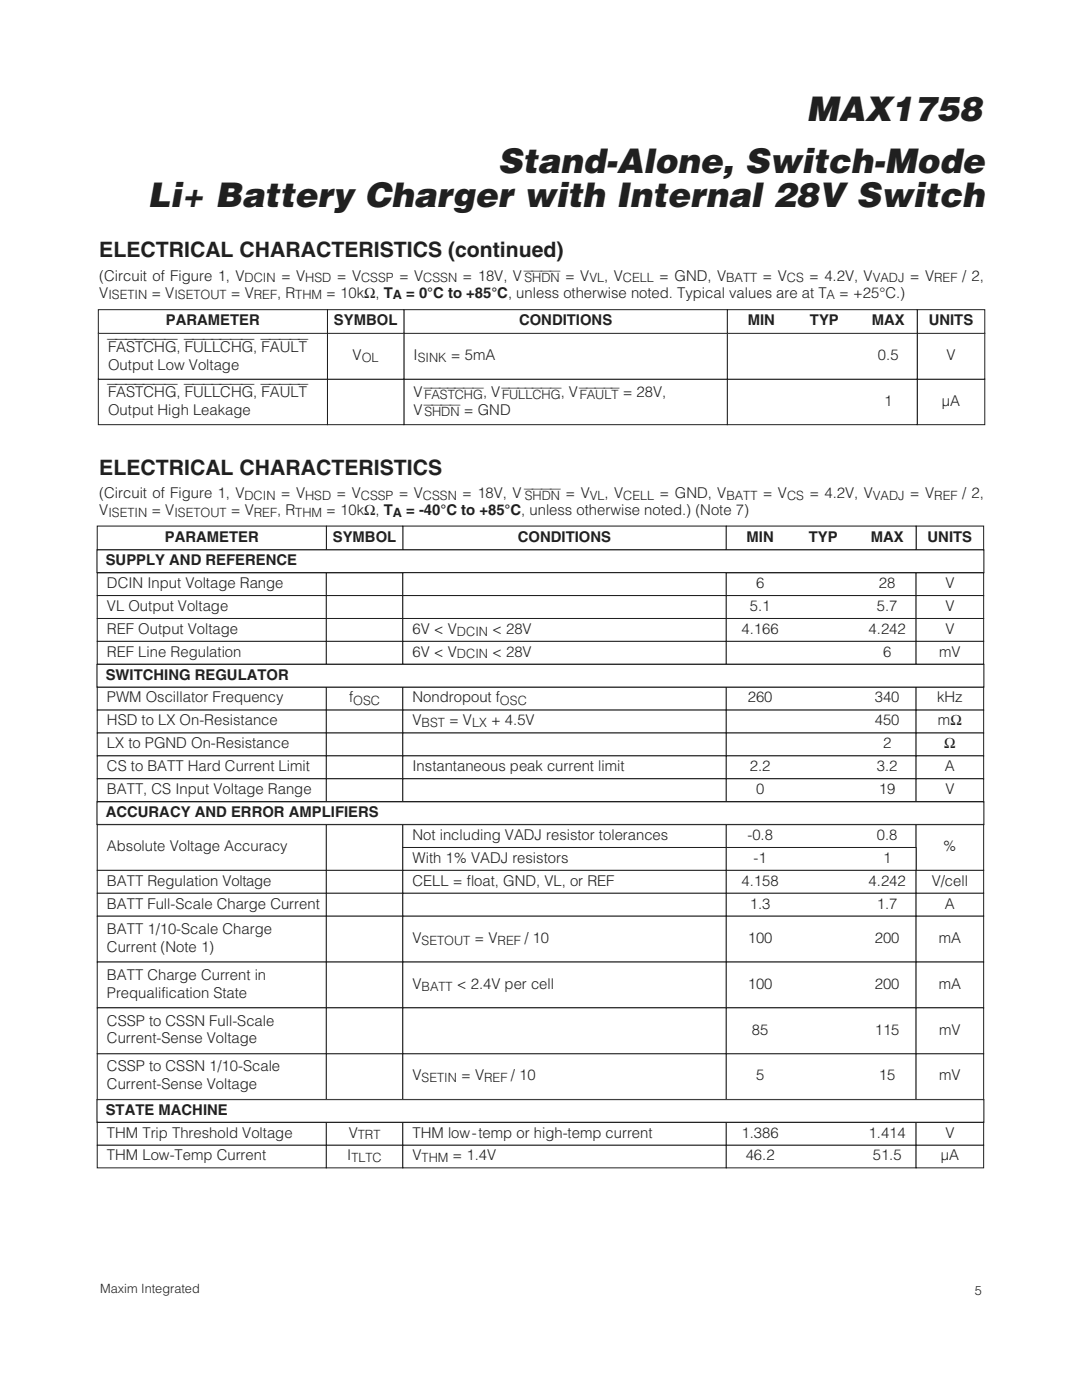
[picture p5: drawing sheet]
<svg xmlns="http://www.w3.org/2000/svg" width="216mm" height="279mm" viewBox="0 0 216 279" stroke-linecap="round" stroke-linejoin="round" font-family="sans-serif">
<defs><g id="words">
<g font-size="6.9" fill="#231f20">
<text x="160.9" y="24.2">MAX1758</text>
<text x="99.4" y="34.5">Stand-Alone, Switch-Mode</text>
<text x="29.5" y="41.3">Li+ Battery Charger with Internal 28V Switch</text>
</g>
<g font-size="4.2" fill="#231f20">
<text x="19.8" y="51.3">ELECTRICAL CHARACTERISTICS (continued)</text>
<text x="19.8" y="94.8">ELECTRICAL CHARACTERISTICS</text>
</g>
<g font-size="3" fill="#231f20">
<text x="19.8" y="56">(Circuit of Figure 1, V</text>
<text x="19.8" y="59.4">V</text>
<text x="30.2" y="59.4">= V</text>
<text x="46.1" y="59.4">= V</text>
<text x="55.3" y="59.4">, R</text>
<text x="56.1" y="56">= V</text>
<text x="65.1" y="59.4">= 10kΩ, T</text>
<text x="67.2" y="56">= V</text>
<text x="79.6" y="56">= V</text>
<text x="81.1" y="59.4">= 0°C to +85°C, unless otherwise noted. Typical values are at T</text>
<text x="92.3" y="56">= 18V, V</text>
<text x="112.8" y="56">= V</text>
<text x="120.6" y="56">, V</text>
<text x="131.6" y="56">= GND, V</text>
<text x="152.2" y="56">= V</text>
<text x="161.5" y="56">= 4.2V, V</text>
<text x="167.5" y="59.4">= +25°C.)</text>
<text x="181.6" y="56">= V</text>
<text x="192" y="56">/ 2,</text>
<text x="33.1" y="64.9">PARAMETER</text>
<text x="66.6" y="64.9">SYMBOL</text>
<text x="103.6" y="64.9">CONDITIONS</text>
<text x="149.2" y="64.9">MIN</text>
<text x="161.6" y="64.9">TYP</text>
<text x="174" y="64.9">MAX</text>
<text x="185.3" y="64.9">UNITS</text>
<text x="21.6" y="70.2">FASTCHG, FULLCHG, FAULT</text>
<text x="70.4" y="71.9">V</text>
<text x="82.5" y="71.9">I</text>
<text x="90" y="71.9">= 5mA</text>
<text x="175.2" y="71.9">0.5</text>
<text x="188.9" y="71.9">V</text>
<text x="21.6" y="73.8">Output Low Voltage</text>
<text x="21.6" y="79.3">FASTCHG, FULLCHG, FAULT</text>
<text x="21.6" y="82.9">Output High Leakage</text>
<text x="82.5" y="79.2">V</text>
<text x="82.5" y="82.8">V</text>
<text x="92.5" y="82.8">= GND</text>
<text x="96.4" y="79.2">, V</text>
<text x="111.9" y="79.2">, V</text>
<text x="124.3" y="79.2">= 28V,</text>
<text x="176.4" y="81">1</text>
<text x="187.9" y="81">µA</text>
<text x="19.8" y="99.5">(Circuit of Figure 1, V</text>
<text x="56.1" y="99.5">= V</text>
<text x="67.2" y="99.5">= V</text>
<text x="79.6" y="99.5">= V</text>
<text x="92.2" y="99.5">= 18V, V</text>
<text x="112.8" y="99.5">= V</text>
<text x="120.6" y="99.5">, V</text>
<text x="131.6" y="99.5">= GND, V</text>
<text x="152.2" y="99.5">= V</text>
<text x="161.5" y="99.5">= 4.2V, V</text>
<text x="181.6" y="99.5">= V</text>
<text x="192" y="99.5">/ 2,</text>
<text x="19.8" y="102.9">V</text>
<text x="30.2" y="102.9">= V</text>
<text x="46.1" y="102.9">= V</text>
<text x="55.3" y="102.9">, R</text>
<text x="65.1" y="102.9">= 10kΩ, T</text>
<text x="81.1" y="102.9">= -40°C to +85°C, unless otherwise noted.) (Note 7)</text>
<text x="21.1" y="112.8">SUPPLY AND REFERENCE</text>
<text x="32.9" y="108.1">PARAMETER</text>
<text x="66.4" y="108.1">SYMBOL</text>
<text x="103.3" y="108.1">CONDITIONS</text>
<text x="149" y="108.1">MIN</text>
<text x="161.4" y="108.1">TYP</text>
<text x="173.7" y="108.1">MAX</text>
<text x="185.1" y="108.1">UNITS</text>
<text x="21.3" y="117.3">DCIN Input Voltage Range</text>
<text x="150.9" y="117.3">6</text>
<text x="175.4" y="117.3">28</text>
<text x="188.6" y="117.3">V</text>
<text x="21.3" y="121.9">VL Output Voltage</text>
<text x="149.6" y="121.9">5.1</text>
<text x="175" y="121.9">5.7</text>
<text x="188.6" y="121.9">V</text>
<text x="21.3" y="126.5">REF Output Voltage</text>
<text x="21.3" y="131.1">REF Line Regulation</text>
<text x="82.3" y="126.5">6V &lt; V</text>
<text x="82.3" y="131.1">6V &lt; V</text>
<text x="98.2" y="126.5">&lt; 28V</text>
<text x="98.2" y="131.1">&lt; 28V</text>
<text x="148" y="126.5">4.166</text>
<text x="173.3" y="126.5">4.242</text>
<text x="176.2" y="131.1">6</text>
<text x="187.4" y="131.1">mV</text>
<text x="188.6" y="126.5">V</text>
<text x="21.1" y="135.6">SWITCHING REGULATOR</text>
<text x="21.3" y="140.2">PWM Oscillator Frequency</text>
<text x="69.7" y="140.2">f</text>
<text x="82.3" y="140.2">Nondropout f</text>
<text x="149.2" y="140.2">260</text>
<text x="174.6" y="140.2">340</text>
<text x="187" y="140.2">kHz</text>
<text x="21.3" y="144.8">HSD to LX On-Resistance</text>
<text x="21.3" y="149.3">LX to PGND On-Resistance</text>
<text x="82.3" y="144.8">V</text>
<text x="89.6" y="144.8">= V</text>
<text x="98" y="144.8">+ 4.5V</text>
<text x="174.6" y="144.8">450</text>
<text x="176.2" y="149.3">2</text>
<text x="187.2" y="144.8">mΩ</text>
<text x="188.4" y="149.3">Ω</text>
<text x="21.3" y="153.9">CS to BATT Hard Current Limit</text>
<text x="82.3" y="153.9">Instantaneous peak current limit</text>
<text x="149.6" y="153.9">2.2</text>
<text x="175" y="153.9">3.2</text>
<text x="188.5" y="153.9">A</text>
<text x="21.3" y="158.5">BATT, CS Input Voltage Range</text>
<text x="150.9" y="158.5">0</text>
<text x="175.4" y="158.5">19</text>
<text x="188.6" y="158.5">V</text>
<text x="21.1" y="163">ACCURACY AND ERROR AMPLIFIERS</text>
<text x="82.3" y="167.6">Not including VADJ resistor tolerances</text>
<text x="149.1" y="167.6">-0.8</text>
<text x="175" y="167.6">0.8</text>
<text x="21.3" y="169.9">Absolute Voltage Accuracy</text>
<text x="82.3" y="172.2">With 1% VADJ resistors</text>
<text x="150.4" y="172.2">-1</text>
<text x="176.2" y="172.2">1</text>
<text x="188.2" y="169.9">%</text>
<text x="21.3" y="176.8">BATT Regulation Voltage</text>
<text x="82.3" y="176.8">CELL = float, GND, VL, or REF</text>
<text x="148" y="176.8">4.158</text>
<text x="173.3" y="176.8">4.242</text>
<text x="185.9" y="176.8">V/cell</text>
<text x="21.3" y="181.3">BATT Full-Scale Charge Current</text>
<text x="149.6" y="181.3">1.3</text>
<text x="175" y="181.3">1.7</text>
<text x="188.5" y="181.3">A</text>
<text x="21.3" y="186.4">BATT 1/10-Scale Charge</text>
<text x="21.3" y="190">Current (Note 1)</text>
<text x="82.3" y="188.2">V</text>
<text x="94.7" y="188.2">= V</text>
<text x="104.6" y="188.2">/ 10</text>
<text x="149.2" y="188.2">100</text>
<text x="174.6" y="188.2">200</text>
<text x="187.3" y="188.2">mA</text>
<text x="21.3" y="195.6">BATT Charge Current in</text>
<text x="82.3" y="197.3">V</text>
<text x="91.2" y="197.3">&lt; 2.4V per cell</text>
<text x="149.2" y="197.3">100</text>
<text x="174.6" y="197.3">200</text>
<text x="187.3" y="197.3">mA</text>
<text x="21.3" y="199.1">Prequalification State</text>
<text x="21.3" y="204.7">CSSP to CSSN Full-Scale</text>
<text x="21.3" y="208.3">Current-Sense Voltage</text>
<text x="150" y="206.5">85</text>
<text x="174.6" y="206.5">115</text>
<text x="187.4" y="206.5">mV</text>
<text x="21.3" y="213.8">CSSP to CSSN 1/10-Scale</text>
<text x="82.3" y="215.6">V</text>
<text x="92" y="215.6">= V</text>
<text x="102" y="215.6">/ 10</text>
<text x="150.9" y="215.6">5</text>
<text x="175.4" y="215.6">15</text>
<text x="187.4" y="215.6">mV</text>
<text x="21.3" y="217.4">Current-Sense Voltage</text>
<text x="21.1" y="222.5">STATE MACHINE</text>
<text x="21.3" y="227">THM Trip Threshold Voltage</text>
<text x="69.6" y="227">V</text>
<text x="82.3" y="227">THM low-temp or high-temp current</text>
<text x="148" y="227">1.386</text>
<text x="173.3" y="227">1.414</text>
<text x="188.6" y="227">V</text>
<text x="21.3" y="231.6">THM Low-Temp Current</text>
<text x="69.3" y="231.6">I</text>
<text x="82.3" y="231.6">V</text>
<text x="90.3" y="231.6">= 1.4V</text>
<text x="148.8" y="231.6">46.2</text>
<text x="174.1" y="231.6">51.5</text>
<text x="187.7" y="231.6">µA</text>
</g>
<g font-size="2.5" fill="#231f20">
<text x="21.6" y="59.8">ISETIN</text>
<text x="34.8" y="59.8">ISETOUT</text>
<text x="48.8" y="56.4">DCIN</text>
<text x="50.6" y="59.8">REF</text>
<text x="58.9" y="59.8">THM</text>
<text x="60.9" y="56.4">HSD</text>
<text x="72.1" y="56.4">CSSP</text>
<text x="78.4" y="59.8">A</text>
<text x="84.5" y="56.4">CSSN</text>
<text x="104.6" y="56.4">SHDN</text>
<text x="117.6" y="56.4">VL</text>
<text x="124.3" y="56.4">CELL</text>
<text x="144.9" y="56.4">BATT</text>
<text x="157" y="56.4">CS</text>
<text x="164.9" y="59.8">A</text>
<text x="174.1" y="56.4">VADJ</text>
<text x="186.4" y="56.4">REF</text>
<text x="72.2" y="72.2">OL</text>
<text x="83.4" y="72.2">SINK</text>
<text x="84.7" y="79.6">FASTCHG</text>
<text x="84.7" y="83.1">SHDN</text>
<text x="100.2" y="79.6">FULLCHG</text>
<text x="115.7" y="79.6">FAULT</text>
<text x="48.8" y="99.8">DCIN</text>
<text x="60.9" y="99.8">HSD</text>
<text x="72" y="99.8">CSSP</text>
<text x="84.4" y="99.8">CSSN</text>
<text x="104.7" y="99.8">SHDN</text>
<text x="117.7" y="99.8">VL</text>
<text x="124.3" y="99.8">CELL</text>
<text x="144.9" y="99.8">BATT</text>
<text x="157" y="99.8">CS</text>
<text x="174.2" y="99.8">VADJ</text>
<text x="186.4" y="99.8">REF</text>
<text x="21.6" y="103.2">ISETIN</text>
<text x="34.8" y="103.2">ISETOUT</text>
<text x="50.6" y="103.2">REF</text>
<text x="58.9" y="103.2">THM</text>
<text x="78.4" y="103.2">A</text>
<text x="91.2" y="126.8">DCIN</text>
<text x="91.2" y="131.4">DCIN</text>
<text x="70.5" y="140.6">OSC</text>
<text x="99.8" y="140.6">OSC</text>
<text x="84.1" y="145.1">BST</text>
<text x="94.2" y="145.1">LX</text>
<text x="84.1" y="188.5">SETOUT</text>
<text x="99.3" y="188.5">REF</text>
<text x="84.1" y="197.7">BATT</text>
<text x="84.1" y="216">SETIN</text>
<text x="96.6" y="216">REF</text>
<text x="71.4" y="227.4">TRT</text>
<text x="70.1" y="231.9">TLTC</text>
<text x="84.1" y="231.9">THM</text>
<text x="20" y="258.1">Maxim Integrated</text>
<text x="194.5" y="258.5">5</text>
</g>
</g></defs>
<path d="M80.4 109.7h64.5v4.6h-64.5z" fill="none" stroke="#231f20" stroke-width=".2"/>
<path d="M80.4 105.1h64.5v4.6h-64.5z" fill="#fff"/>
<path d="M80.4 105h64.5v4.7h-64.5z" fill="none" stroke="#231f20" stroke-width=".2"/>
<path d="M19.4 114.3h45.7v4.6h-45.7z" fill="#fff"/>
<path d="M19.4 114.3h45.7v4.6h-45.7z" fill="none" stroke="#231f20" stroke-width=".2"/>
<path d="M65.1 114.3h15.3v4.6h-15.3z" fill="#fff"/>
<path d="M65.1 114.3h15.3v4.6h-15.3z" fill="none" stroke="#231f20" stroke-width=".2"/>
<path d="M80.4 114.3h64.5v4.6h-64.5z" fill="#fff"/>
<path d="M80.4 114.3h64.5v4.6h-64.5z" fill="none" stroke="#231f20" stroke-width=".2"/>
<path d="M144.9 114.3h37.9v4.6h-37.9z" fill="#fff"/>
<path d="M144.9 114.3h37.9v4.6h-37.9z" fill="none" stroke="#231f20" stroke-width=".2"/>
<path d="M182.8 114.3h13.5v4.6h-13.5z" fill="#fff"/>
<path d="M182.8 114.3h13.5v4.6h-13.5z" fill="none" stroke="#231f20" stroke-width=".2"/>
<path d="M182.9 109.8h13.3v4.4h-13.3z" fill="#fff"/>
<path d="M182.8 109.7h13.5v4.6h-13.5z" fill="none" stroke="#231f20" stroke-width=".2"/>
<path d="M145 109.8h37.7v4.4h-37.7z" fill="#fff"/>
<path d="M144.9 109.7h37.9v4.6h-37.9z" fill="none" stroke="#231f20" stroke-width=".2"/>
<path d="M65.2 109.8h15.1v4.4h-15.1z" fill="#fff"/>
<path d="M65.1 109.7h15.3v4.6h-15.3z" fill="none" stroke="#231f20" stroke-width=".2"/>
<path d="M19.5 109.8h45.6v4.4h-45.6z" fill="#fff"/>
<path d="M19.4 109.7h45.7v4.6h-45.7z" fill="none" stroke="#231f20" stroke-width=".2"/>
<path d="M182.9 105.1h13.3v4.6h-13.3z" fill="#fff"/>
<path d="M182.8 105h13.5v4.7h-13.5z" fill="none" stroke="#231f20" stroke-width=".2"/>
<path d="M145 105.1h37.7v4.6h-37.7z" fill="#fff"/>
<path d="M144.9 105h37.9v4.7h-37.9z" fill="none" stroke="#231f20" stroke-width=".2"/>
<path d="M65.2 105.1h15.1v4.6h-15.1z" fill="#fff"/>
<path d="M65.1 105h15.3v4.7h-15.3z" fill="none" stroke="#231f20" stroke-width=".2"/>
<path d="M19.5 105.1h45.6v4.6h-45.6z" fill="#fff"/>
<path d="M19.4 105h45.7v4.7h-45.7z" fill="none" stroke="#231f20" stroke-width=".2"/>
<path d="M19.4 118.9h45.7v4.5h-45.7z" fill="#fff"/>
<path d="M19.4 118.9h45.7v4.5h-45.7z" fill="none" stroke="#231f20" stroke-width=".2"/>
<path d="M65.1 118.9h15.3v4.5h-15.3z" fill="#fff"/>
<path d="M65.1 118.9h15.3v4.5h-15.3z" fill="none" stroke="#231f20" stroke-width=".2"/>
<path d="M80.4 118.9h64.5v4.5h-64.5z" fill="#fff"/>
<path d="M80.4 118.9h64.5v4.5h-64.5z" fill="none" stroke="#231f20" stroke-width=".2"/>
<path d="M144.9 118.9h37.9v4.5h-37.9z" fill="#fff"/>
<path d="M144.9 118.9h37.9v4.5h-37.9z" fill="none" stroke="#231f20" stroke-width=".2"/>
<path d="M182.8 118.9h13.5v4.5h-13.5z" fill="#fff"/>
<path d="M182.8 118.9h13.5v4.5h-13.5z" fill="none" stroke="#231f20" stroke-width=".2"/>
<path d="M19.4 123.4h45.7v4.6h-45.7z" fill="#fff"/>
<path d="M19.4 123.4h45.7v4.6h-45.7z" fill="none" stroke="#231f20" stroke-width=".2"/>
<path d="M65.1 123.4h15.3v4.6h-15.3z" fill="#fff"/>
<path d="M65.1 123.4h15.3v4.6h-15.3z" fill="none" stroke="#231f20" stroke-width=".2"/>
<path d="M80.4 123.4h64.5v4.6h-64.5z" fill="#fff"/>
<path d="M80.4 123.4h64.5v4.6h-64.5z" fill="none" stroke="#231f20" stroke-width=".2"/>
<path d="M144.9 123.4h37.9v4.6h-37.9z" fill="#fff"/>
<path d="M144.9 123.4h37.9v4.6h-37.9z" fill="none" stroke="#231f20" stroke-width=".2"/>
<path d="M182.8 123.4h13.5v4.6h-13.5z" fill="#fff"/>
<path d="M182.8 123.4h13.5v4.6h-13.5z" fill="none" stroke="#231f20" stroke-width=".2"/>
<path d="M19.4 128h45.7v4.6h-45.7z" fill="#fff"/>
<path d="M19.4 128h45.7v4.6h-45.7z" fill="none" stroke="#231f20" stroke-width=".2"/>
<path d="M65.1 128h15.3v4.6h-15.3z" fill="#fff"/>
<path d="M65.1 128h15.3v4.6h-15.3z" fill="none" stroke="#231f20" stroke-width=".2"/>
<path d="M80.4 128h64.5v4.6h-64.5z" fill="#fff"/>
<path d="M80.4 128h64.5v4.6h-64.5z" fill="none" stroke="#231f20" stroke-width=".2"/>
<path d="M144.9 128h37.9v4.6h-37.9z" fill="#fff"/>
<path d="M144.9 128h37.9v4.6h-37.9z" fill="none" stroke="#231f20" stroke-width=".2"/>
<path d="M182.8 128h13.5v4.6h-13.5z" fill="#fff"/>
<path d="M182.8 128h13.5v4.6h-13.5z" fill="none" stroke="#231f20" stroke-width=".2"/>
<path d="M19.4 132.6h45.7v4.5h-45.7z" fill="#fff"/>
<path d="M19.4 132.6h45.7v4.5h-45.7z" fill="none" stroke="#231f20" stroke-width=".2"/>
<path d="M65.1 132.6h15.3v4.5h-15.3z" fill="#fff"/>
<path d="M65.1 132.6h15.3v4.5h-15.3z" fill="none" stroke="#231f20" stroke-width=".2"/>
<path d="M80.4 132.6h64.5v4.5h-64.5z" fill="#fff"/>
<path d="M80.4 132.6h64.5v4.5h-64.5z" fill="none" stroke="#231f20" stroke-width=".2"/>
<path d="M144.9 132.6h37.9v4.5h-37.9z" fill="#fff"/>
<path d="M144.9 132.6h37.9v4.5h-37.9z" fill="none" stroke="#231f20" stroke-width=".2"/>
<path d="M182.8 132.6h13.5v4.5h-13.5z" fill="#fff"/>
<path d="M182.8 132.6h13.5v4.5h-13.5z" fill="none" stroke="#231f20" stroke-width=".2"/>
<path d="M19.4 137.1h45.7v4.6h-45.7z" fill="#fff"/>
<path d="M19.4 137.1h45.7v4.6h-45.7z" fill="none" stroke="#231f20" stroke-width=".2"/>
<path d="M65.1 137.1h15.3v4.6h-15.3z" fill="#fff"/>
<path d="M65.1 137.1h15.3v4.6h-15.3z" fill="none" stroke="#231f20" stroke-width=".2"/>
<path d="M80.4 137.1h64.5v4.6h-64.5z" fill="#fff"/>
<path d="M80.4 137.1h64.5v4.6h-64.5z" fill="none" stroke="#231f20" stroke-width=".2"/>
<path d="M144.9 137.1h37.9v4.6h-37.9z" fill="#fff"/>
<path d="M144.9 137.1h37.9v4.6h-37.9z" fill="none" stroke="#231f20" stroke-width=".2"/>
<path d="M182.8 137.1h13.5v4.6h-13.5z" fill="#fff"/>
<path d="M182.8 137.1h13.5v4.6h-13.5z" fill="none" stroke="#231f20" stroke-width=".2"/>
<path d="M19.4 141.7h45.7v4.6h-45.7z" fill="#fff"/>
<path d="M19.4 141.7h45.7v4.6h-45.7z" fill="none" stroke="#231f20" stroke-width=".2"/>
<path d="M65.1 141.7h15.3v4.6h-15.3z" fill="#fff"/>
<path d="M65.1 141.7h15.3v4.6h-15.3z" fill="none" stroke="#231f20" stroke-width=".2"/>
<path d="M80.4 141.7h64.5v4.6h-64.5z" fill="#fff"/>
<path d="M80.4 141.7h64.5v4.6h-64.5z" fill="none" stroke="#231f20" stroke-width=".2"/>
<path d="M144.9 141.7h37.9v4.6h-37.9z" fill="#fff"/>
<path d="M144.9 141.7h37.9v4.6h-37.9z" fill="none" stroke="#231f20" stroke-width=".2"/>
<path d="M182.8 141.7h13.5v4.6h-13.5z" fill="#fff"/>
<path d="M182.8 141.7h13.5v4.6h-13.5z" fill="none" stroke="#231f20" stroke-width=".2"/>
<path d="M19.4 146.3h45.7v4.6h-45.7z" fill="#fff"/>
<path d="M19.4 146.3h45.7v4.6h-45.7z" fill="none" stroke="#231f20" stroke-width=".2"/>
<path d="M65.1 146.3h15.3v4.6h-15.3z" fill="#fff"/>
<path d="M65.1 146.3h15.3v4.6h-15.3z" fill="none" stroke="#231f20" stroke-width=".2"/>
<path d="M80.4 146.3h64.5v4.6h-64.5z" fill="#fff"/>
<path d="M80.4 146.3h64.5v4.6h-64.5z" fill="none" stroke="#231f20" stroke-width=".2"/>
<path d="M144.9 146.3h37.9v4.6h-37.9z" fill="#fff"/>
<path d="M144.9 146.3h37.9v4.6h-37.9z" fill="none" stroke="#231f20" stroke-width=".2"/>
<path d="M182.8 146.3h13.5v4.6h-13.5z" fill="#fff"/>
<path d="M182.8 146.3h13.5v4.6h-13.5z" fill="none" stroke="#231f20" stroke-width=".2"/>
<path d="M19.4 150.9h45.7v4.5h-45.7z" fill="#fff"/>
<path d="M19.4 150.9h45.7v4.5h-45.7z" fill="none" stroke="#231f20" stroke-width=".2"/>
<path d="M65.1 150.9h15.3v4.5h-15.3z" fill="#fff"/>
<path d="M65.1 150.9h15.3v4.5h-15.3z" fill="none" stroke="#231f20" stroke-width=".2"/>
<path d="M80.4 150.9h64.5v4.5h-64.5z" fill="#fff"/>
<path d="M80.4 150.9h64.5v4.5h-64.5z" fill="none" stroke="#231f20" stroke-width=".2"/>
<path d="M144.9 150.9h37.9v4.5h-37.9z" fill="#fff"/>
<path d="M144.9 150.9h37.9v4.5h-37.9z" fill="none" stroke="#231f20" stroke-width=".2"/>
<path d="M182.8 150.9h13.5v4.5h-13.5z" fill="#fff"/>
<path d="M182.8 150.9h13.5v4.5h-13.5z" fill="none" stroke="#231f20" stroke-width=".2"/>
<path d="M19.4 155.4h45.7v4.6h-45.7z" fill="#fff"/>
<path d="M19.4 155.4h45.7v4.6h-45.7z" fill="none" stroke="#231f20" stroke-width=".2"/>
<path d="M65.1 155.4h15.3v4.6h-15.3z" fill="#fff"/>
<path d="M65.1 155.4h15.3v4.6h-15.3z" fill="none" stroke="#231f20" stroke-width=".2"/>
<path d="M80.4 155.4h64.5v4.6h-64.5z" fill="#fff"/>
<path d="M80.4 155.4h64.5v4.6h-64.5z" fill="none" stroke="#231f20" stroke-width=".2"/>
<path d="M144.9 155.4h37.9v4.6h-37.9z" fill="#fff"/>
<path d="M144.9 155.4h37.9v4.6h-37.9z" fill="none" stroke="#231f20" stroke-width=".2"/>
<path d="M182.8 155.4h13.5v4.6h-13.5z" fill="#fff"/>
<path d="M182.8 155.4h13.5v4.6h-13.5z" fill="none" stroke="#231f20" stroke-width=".2"/>
<path d="M19.4 164.6h45.7v9.1h-45.7z" fill="#fff"/>
<path d="M19.4 164.6h45.7v9.1h-45.7z" fill="none" stroke="#231f20" stroke-width=".2"/>
<path d="M65.1 164.6h15.3v9.1h-15.3z" fill="#fff"/>
<path d="M65.1 164.6h15.3v9.1h-15.3z" fill="none" stroke="#231f20" stroke-width=".2"/>
<path d="M80.4 164.6h64.5v4.5h-64.5z" fill="#fff"/>
<path d="M80.4 164.6h64.5v4.5h-64.5z" fill="none" stroke="#231f20" stroke-width=".2"/>
<path d="M144.9 164.6h37.9v4.5h-37.9z" fill="#fff"/>
<path d="M144.9 164.6h37.9v4.5h-37.9z" fill="none" stroke="#231f20" stroke-width=".2"/>
<path d="M182.8 164.6h13.5v9.1h-13.5z" fill="#fff"/>
<path d="M182.8 164.6h13.5v9.1h-13.5z" fill="none" stroke="#231f20" stroke-width=".2"/>
<path d="M80.4 169.1h64.5v4.6h-64.5z" fill="#fff"/>
<path d="M80.4 169.1h64.5v4.6h-64.5z" fill="none" stroke="#231f20" stroke-width=".2"/>
<path d="M144.9 169.1h37.9v4.6h-37.9z" fill="#fff"/>
<path d="M144.9 169.1h37.9v4.6h-37.9z" fill="none" stroke="#231f20" stroke-width=".2"/>
<path d="M19.4 210.3h45.7v9.1h-45.7z" fill="#fff"/>
<path d="M19.4 210.3h45.7v9.1h-45.7z" fill="none" stroke="#231f20" stroke-width=".2"/>
<path d="M65.1 210.3h15.3v9.1h-15.3z" fill="#fff"/>
<path d="M65.1 210.3h15.3v9.1h-15.3z" fill="none" stroke="#231f20" stroke-width=".2"/>
<path d="M80.4 210.3h64.5v9.1h-64.5z" fill="#fff"/>
<path d="M80.4 210.3h64.5v9.1h-64.5z" fill="none" stroke="#231f20" stroke-width=".2"/>
<path d="M144.9 210.3h37.9v9.1h-37.9z" fill="#fff"/>
<path d="M144.9 210.3h37.9v9.1h-37.9z" fill="none" stroke="#231f20" stroke-width=".2"/>
<path d="M182.8 210.3h13.5v9.1h-13.5z" fill="#fff"/>
<path d="M182.8 210.3h13.5v9.1h-13.5z" fill="none" stroke="#231f20" stroke-width=".2"/>
<path d="M19.4 219.4h45.7v4.6h-45.7z" fill="#fff"/>
<path d="M19.4 219.4h45.7v4.6h-45.7z" fill="none" stroke="#231f20" stroke-width=".2"/>
<path d="M65.1 219.4h15.3v4.6h-15.3z" fill="#fff"/>
<path d="M65.1 219.4h15.3v4.6h-15.3z" fill="none" stroke="#231f20" stroke-width=".2"/>
<path d="M80.4 219.4h64.5v4.6h-64.5z" fill="#fff"/>
<path d="M80.4 219.4h64.5v4.6h-64.5z" fill="none" stroke="#231f20" stroke-width=".2"/>
<path d="M144.9 219.4h37.9v4.6h-37.9z" fill="#fff"/>
<path d="M144.9 219.4h37.9v4.6h-37.9z" fill="none" stroke="#231f20" stroke-width=".2"/>
<path d="M182.8 219.4h13.5v4.6h-13.5z" fill="#fff"/>
<path d="M182.8 219.4h13.5v4.6h-13.5z" fill="none" stroke="#231f20" stroke-width=".2"/>
<path d="M19.4 224h45.7v4.6h-45.7z" fill="#fff"/>
<path d="M19.4 224h45.7v4.6h-45.7z" fill="none" stroke="#231f20" stroke-width=".2"/>
<path d="M65.1 224h15.3v4.6h-15.3z" fill="#fff"/>
<path d="M65.1 224h15.3v4.6h-15.3z" fill="none" stroke="#231f20" stroke-width=".2"/>
<path d="M80.4 224h64.5v4.6h-64.5z" fill="#fff"/>
<path d="M80.4 224h64.5v4.6h-64.5z" fill="none" stroke="#231f20" stroke-width=".2"/>
<path d="M144.9 224h37.9v4.6h-37.9z" fill="#fff"/>
<path d="M144.9 224h37.9v4.6h-37.9z" fill="none" stroke="#231f20" stroke-width=".2"/>
<path d="M182.8 224h13.5v4.6h-13.5z" fill="#fff"/>
<path d="M182.8 224h13.5v4.6h-13.5z" fill="none" stroke="#231f20" stroke-width=".2"/>
<path d="M19.4 228.6h45.7v4.5h-45.7z" fill="#fff"/>
<path d="M19.4 228.6h45.7v4.5h-45.7z" fill="none" stroke="#231f20" stroke-width=".2"/>
<path d="M65.1 228.6h15.3v4.5h-15.3z" fill="#fff"/>
<path d="M65.1 228.6h15.3v4.5h-15.3z" fill="none" stroke="#231f20" stroke-width=".2"/>
<path d="M80.4 228.6h64.5v4.5h-64.5z" fill="#fff"/>
<path d="M80.4 228.6h64.5v4.5h-64.5z" fill="none" stroke="#231f20" stroke-width=".2"/>
<path d="M144.9 228.6h37.9v4.5h-37.9z" fill="#fff"/>
<path d="M144.9 228.6h37.9v4.5h-37.9z" fill="none" stroke="#231f20" stroke-width=".2"/>
<path d="M182.8 228.6h13.5v4.5h-13.5z" fill="#fff"/>
<path d="M182.8 228.6h13.5v4.5h-13.5z" fill="none" stroke="#231f20" stroke-width=".2"/>
<g fill="#fff">
<path d="M19.6 61.7h177v23.1h-177z"/>
<path d="M80.7 75.7h64.4v9h-64.4z"/>
</g>
<path d="M80.6 75.7h64.5v9.1h-64.5z" fill="none" stroke="#231f20" stroke-width=".2"/>
<path d="M80.7 66.6h64.4v9h-64.4z" fill="#fff"/>
<path d="M80.6 66.5h64.5v9.2h-64.5z" fill="none" stroke="#231f20" stroke-width=".2"/>
<path d="M80.7 61.9h64.4v4.6h-64.4z" fill="#fff"/>
<path d="M80.6 61.8h64.5v4.7h-64.5z" fill="none" stroke="#231f20" stroke-width=".2"/>
<path d="M183.1 75.7h13.3v9h-13.3z" fill="#fff"/>
<path d="M183 75.7h13.5v9.1h-13.5z" fill="none" stroke="#231f20" stroke-width=".2"/>
<path d="M145.2 75.7h37.8v9h-37.8z" fill="#fff"/>
<path d="M145.1 75.7h37.9v9.1h-37.9z" fill="none" stroke="#231f20" stroke-width=".2"/>
<path d="M65.4 75.7h15.1v9h-15.1z" fill="#fff"/>
<path d="M65.3 75.7h15.3v9.1h-15.3z" fill="none" stroke="#231f20" stroke-width=".2"/>
<path d="M19.7 75.7h45.6v9h-45.6z" fill="#fff"/>
<path d="M19.6 75.7h45.7v9.1h-45.7z" fill="none" stroke="#231f20" stroke-width=".2"/>
<path d="M183.1 66.6h13.3v9h-13.3z" fill="#fff"/>
<path d="M183 66.5h13.5v9.2h-13.5z" fill="none" stroke="#231f20" stroke-width=".2"/>
<path d="M145.2 66.6h37.8v9h-37.8z" fill="#fff"/>
<path d="M145.1 66.5h37.9v9.2h-37.9z" fill="none" stroke="#231f20" stroke-width=".2"/>
<path d="M65.4 66.6h15.1v9h-15.1z" fill="#fff"/>
<path d="M65.3 66.5h15.3v9.2h-15.3z" fill="none" stroke="#231f20" stroke-width=".2"/>
<path d="M19.7 66.6h45.6v9h-45.6z" fill="#fff"/>
<path d="M19.6 66.5h45.7v9.2h-45.7z" fill="none" stroke="#231f20" stroke-width=".2"/>
<path d="M183.1 61.9h13.3v4.6h-13.3z" fill="#fff"/>
<path d="M183 61.8h13.5v4.7h-13.5z" fill="none" stroke="#231f20" stroke-width=".2"/>
<path d="M145.2 61.9h37.8v4.6h-37.8z" fill="#fff"/>
<path d="M145.1 61.8h37.9v4.7h-37.9z" fill="none" stroke="#231f20" stroke-width=".2"/>
<path d="M65.4 61.9h15.1v4.6h-15.1z" fill="#fff"/>
<path d="M65.3 61.8h15.3v4.7h-15.3z" fill="none" stroke="#231f20" stroke-width=".2"/>
<path d="M19.7 61.9h45.6v4.6h-45.6z" fill="#fff"/>
<path d="M19.6 61.8h45.7v4.7h-45.7z" fill="none" stroke="#231f20" stroke-width=".2"/>
<path d="M19.4 160h45.7v4.6h-45.7z" fill="#fff"/>
<path d="M19.4 160h45.7v4.6h-45.7z" fill="none" stroke="#231f20" stroke-width=".2"/>
<path d="M65.1 160h15.3v4.6h-15.3z" fill="#fff"/>
<path d="M65.1 160h15.3v4.6h-15.3z" fill="none" stroke="#231f20" stroke-width=".2"/>
<path d="M80.4 160h64.5v4.6h-64.5z" fill="#fff"/>
<path d="M80.4 160h64.5v4.6h-64.5z" fill="none" stroke="#231f20" stroke-width=".2"/>
<path d="M144.9 160h37.9v4.6h-37.9z" fill="#fff"/>
<path d="M144.9 160h37.9v4.6h-37.9z" fill="none" stroke="#231f20" stroke-width=".2"/>
<path d="M182.8 160h13.5v4.6h-13.5z" fill="#fff"/>
<path d="M182.8 160h13.5v4.6h-13.5z" fill="none" stroke="#231f20" stroke-width=".2"/>
<path d="M19.4 109.7h176.9v4.6h-176.9z" fill="#fff"/>
<path d="M19.4 109.7h176.9v4.6h-176.9z" fill="none" stroke="#231f20" stroke-width=".2"/>
<path d="M19.4 132.6h176.9v4.5h-176.9z" fill="#fff"/>
<path d="M19.4 132.6h176.9v4.5h-176.9z" fill="none" stroke="#231f20" stroke-width=".2"/>
<path d="M19.4 160h176.9v4.5h-176.9z" fill="#fff"/>
<path d="M19.4 160h176.9v4.5h-176.9z" fill="none" stroke="#231f20" stroke-width=".2"/>
<path d="M19.4 219.5h176.9v4.5h-176.9z" fill="#fff"/>
<path d="M19.4 219.5h176.9v4.5h-176.9z" fill="none" stroke="#231f20" stroke-width=".2"/>
<path d="M19.4 173.7h45.7v4.6h-45.7z" fill="#fff"/>
<path d="M19.4 173.7h45.7v4.6h-45.7z" fill="none" stroke="#231f20" stroke-width=".2"/>
<path d="M65.1 173.7h15.3v4.6h-15.3z" fill="#fff"/>
<path d="M65.1 173.7h15.3v4.6h-15.3z" fill="none" stroke="#231f20" stroke-width=".2"/>
<path d="M80.4 173.7h64.5v4.6h-64.5z" fill="#fff"/>
<path d="M80.4 173.7h64.5v4.6h-64.5z" fill="none" stroke="#231f20" stroke-width=".2"/>
<path d="M144.9 173.7h37.9v4.6h-37.9z" fill="#fff"/>
<path d="M144.9 173.7h37.9v4.6h-37.9z" fill="none" stroke="#231f20" stroke-width=".2"/>
<path d="M182.8 173.7h13.5v4.6h-13.5z" fill="#fff"/>
<path d="M182.8 173.7h13.5v4.6h-13.5z" fill="none" stroke="#231f20" stroke-width=".2"/>
<path d="M19.4 178.3h45.7v4.5h-45.7z" fill="#fff"/>
<path d="M19.4 178.3h45.7v4.5h-45.7z" fill="none" stroke="#231f20" stroke-width=".2"/>
<path d="M65.1 178.3h15.3v4.5h-15.3z" fill="#fff"/>
<path d="M65.1 178.3h15.3v4.5h-15.3z" fill="none" stroke="#231f20" stroke-width=".2"/>
<path d="M80.4 178.3h64.5v4.5h-64.5z" fill="#fff"/>
<path d="M80.4 178.3h64.5v4.5h-64.5z" fill="none" stroke="#231f20" stroke-width=".2"/>
<path d="M144.9 178.3h37.9v4.5h-37.9z" fill="#fff"/>
<path d="M144.9 178.3h37.9v4.5h-37.9z" fill="none" stroke="#231f20" stroke-width=".2"/>
<path d="M182.8 178.3h13.5v4.5h-13.5z" fill="#fff"/>
<path d="M182.8 178.3h13.5v4.5h-13.5z" fill="none" stroke="#231f20" stroke-width=".2"/>
<path d="M19.4 182.8h45.7v9.2h-45.7z" fill="#fff"/>
<path d="M19.4 182.8h45.7v9.2h-45.7z" fill="none" stroke="#231f20" stroke-width=".2"/>
<path d="M65.1 182.8h15.3v9.2h-15.3z" fill="#fff"/>
<path d="M65.1 182.8h15.3v9.2h-15.3z" fill="none" stroke="#231f20" stroke-width=".2"/>
<path d="M80.4 182.8h64.5v9.2h-64.5z" fill="#fff"/>
<path d="M80.4 182.8h64.5v9.2h-64.5z" fill="none" stroke="#231f20" stroke-width=".2"/>
<path d="M144.9 182.8h37.9v9.2h-37.9z" fill="#fff"/>
<path d="M144.9 182.8h37.9v9.2h-37.9z" fill="none" stroke="#231f20" stroke-width=".2"/>
<path d="M182.8 182.8h13.5v9.2h-13.5z" fill="#fff"/>
<path d="M182.8 182.8h13.5v9.2h-13.5z" fill="none" stroke="#231f20" stroke-width=".2"/>
<path d="M19.4 192h45.7v9.1h-45.7z" fill="#fff"/>
<path d="M19.4 192h45.7v9.1h-45.7z" fill="none" stroke="#231f20" stroke-width=".2"/>
<path d="M65.1 192h15.3v9.1h-15.3z" fill="#fff"/>
<path d="M65.1 192h15.3v9.1h-15.3z" fill="none" stroke="#231f20" stroke-width=".2"/>
<path d="M80.4 192h64.5v9.1h-64.5z" fill="#fff"/>
<path d="M80.4 192h64.5v9.1h-64.5z" fill="none" stroke="#231f20" stroke-width=".2"/>
<path d="M144.9 192h37.9v9.1h-37.9z" fill="#fff"/>
<path d="M144.9 192h37.9v9.1h-37.9z" fill="none" stroke="#231f20" stroke-width=".2"/>
<path d="M182.8 192h13.5v9.1h-13.5z" fill="#fff"/>
<path d="M182.8 192h13.5v9.1h-13.5z" fill="none" stroke="#231f20" stroke-width=".2"/>
<path d="M19.4 201.1h45.7v9.2h-45.7z" fill="#fff"/>
<path d="M19.4 201.1h45.7v9.2h-45.7z" fill="none" stroke="#231f20" stroke-width=".2"/>
<path d="M65.1 201.1h15.3v9.2h-15.3z" fill="#fff"/>
<path d="M65.1 201.1h15.3v9.2h-15.3z" fill="none" stroke="#231f20" stroke-width=".2"/>
<path d="M80.4 201.1h64.5v9.2h-64.5z" fill="#fff"/>
<path d="M80.4 201.1h64.5v9.2h-64.5z" fill="none" stroke="#231f20" stroke-width=".2"/>
<path d="M144.9 201.1h37.9v9.2h-37.9z" fill="#fff"/>
<path d="M144.9 201.1h37.9v9.2h-37.9z" fill="none" stroke="#231f20" stroke-width=".2"/>
<path d="M182.8 201.1h13.5v9.2h-13.5z" fill="#fff"/>
<path d="M182.8 201.1h13.5v9.2h-13.5z" fill="none" stroke="#231f20" stroke-width=".2"/>
<use href="#words"/>
</svg>
